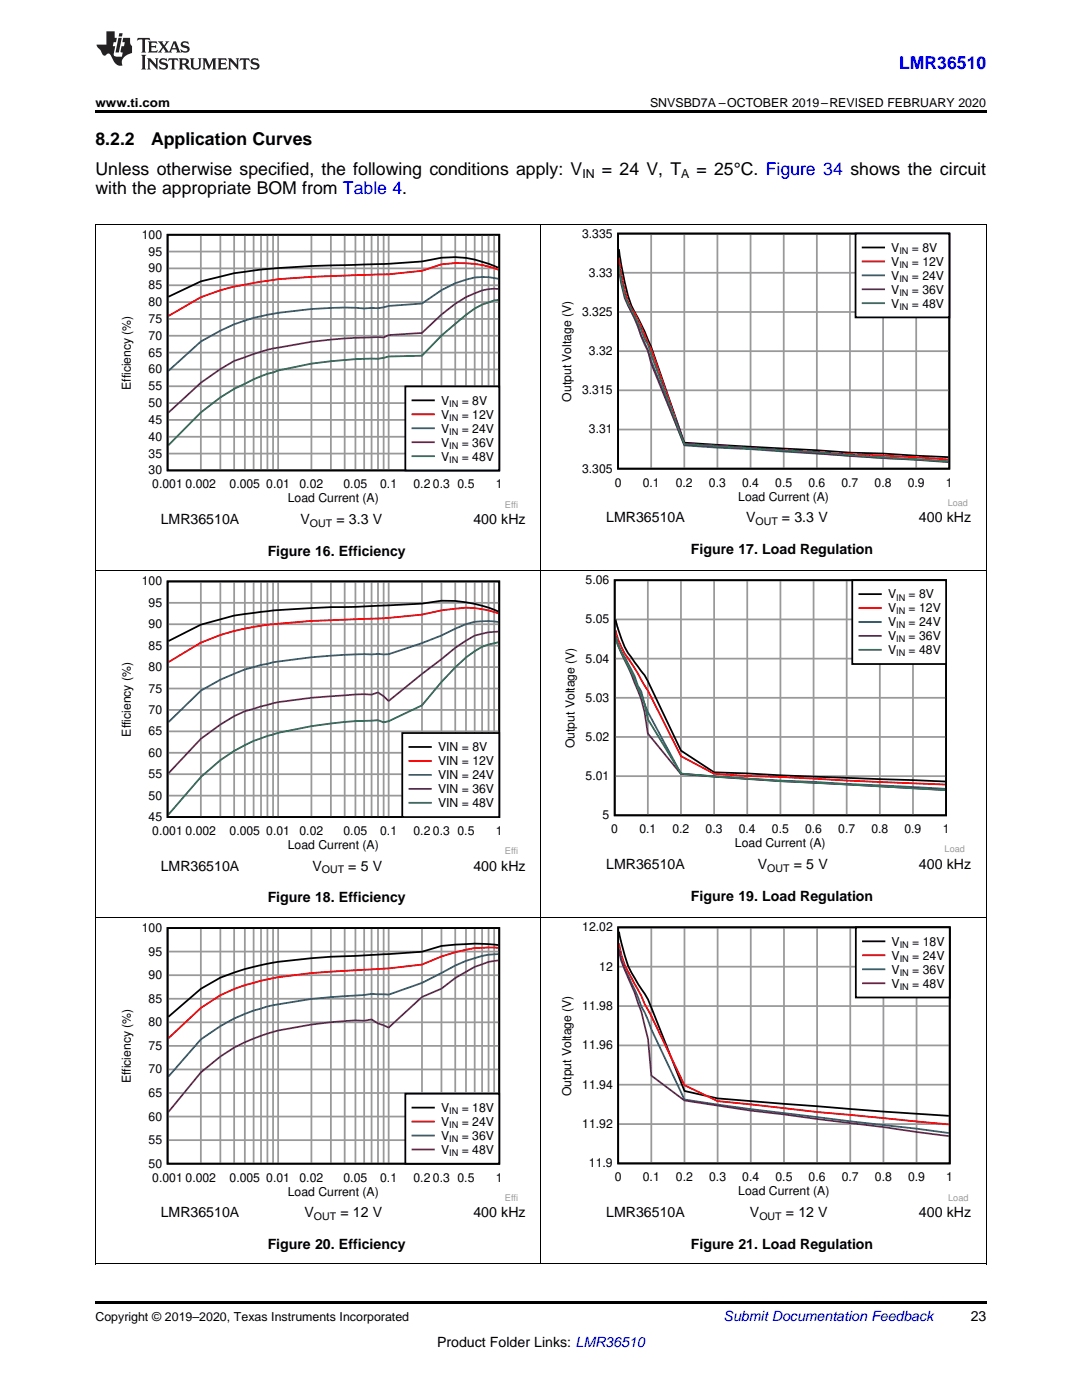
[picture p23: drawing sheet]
<svg xmlns="http://www.w3.org/2000/svg" width="216mm" height="279mm" viewBox="0 0 216 279" stroke-linecap="round" stroke-linejoin="round" font-family="sans-serif">
<defs><g id="words">
<text font-size="3.5" fill="#00f" x="179.4" y="13.8">LMR36510</text>
<g font-size="3.5">
<text x="19" y="28.9">8.2.2</text>
<text x="30.1" y="28.9">Application Curves</text>
<text x="19" y="34.9">Unless otherwise specified, the following conditions apply: V</text>
<text x="120.1" y="34.9">= 24 V, T</text>
<text x="139" y="34.9">= 25°C. Figure 34 shows the circuit</text>
<text x="19" y="38.8">with the appropriate BOM from Table 4.</text>
</g>
<g font-size="2.8">
<text x="32.1" y="104.6">LMR36510A</text>
<text x="60" y="104.6">V</text>
<text x="67.1" y="104.6">= 3.3 V</text>
<text x="94.5" y="104.6">400 kHz</text>
<text x="121" y="104.2">LMR36510A</text>
<text x="148.9" y="104.2">V</text>
<text x="156" y="104.2">= 3.3 V</text>
<text x="183.4" y="104.2">400 kHz</text>
<text x="53.4" y="110.9">Figure 16. Efficiency</text>
<text x="137.9" y="110.6">Figure 17. Load Regulation</text>
<text x="32.1" y="173.7">LMR36510A</text>
<text x="62.3" y="173.7">V</text>
<text x="69.5" y="173.7">= 5 V</text>
<text x="94.5" y="173.7">400 kHz</text>
<text x="121" y="173.4">LMR36510A</text>
<text x="151.2" y="173.4">V</text>
<text x="158.4" y="173.4">= 5 V</text>
<text x="183.4" y="173.4">400 kHz</text>
<text x="137.9" y="179.8">Figure 19. Load Regulation</text>
<text x="53.4" y="180.1">Figure 18. Efficiency</text>
<text x="32.1" y="242.9">LMR36510A</text>
<text x="60.7" y="242.9">V</text>
<text x="67.9" y="242.9">= 12 V</text>
<text x="94.5" y="242.9">400 kHz</text>
<text x="121" y="242.9">LMR36510A</text>
<text x="149.6" y="242.9">V</text>
<text x="156.8" y="242.9">= 12 V</text>
<text x="183.4" y="242.9">400 kHz</text>
<text x="53.4" y="249.3">Figure 20. Efficiency</text>
<text x="137.9" y="249.3">Figure 21. Load Regulation</text>
<text x="193.7" y="263.6">23</text>
<text x="87.2" y="268.9">Product Folder Links: LMR36510</text>
</g>
<text font-size="2.8" fill="#0000c8" x="144.4" y="263.6">Submit Documentation Feedback</text>
<g font-size="2.5">
<text x="19" y="21.4">www.ti.com</text>
<text x="129.7" y="21.4">SNVSBD7A –OCTOBER 2019–REVISED FEBRUARY 2020</text>
<text x="116.2" y="35.6">IN</text>
<text x="135.9" y="35.6">A</text>
<text x="19" y="263.6">Copyright © 2019–2020, Texas Instruments Incorporated</text>
</g>
<g font-size="2.4">
<text x="28.3" y="47.7">100</text>
<text x="116.2" y="47.4">3.335</text>
<text x="29.7" y="51">95</text>
<text x="177.8" y="50.3">V</text>
<text x="177.8" y="53">V</text>
<text x="181.9" y="50.3">= 8V</text>
<text x="181.9" y="53">= 12V</text>
<text x="29.7" y="57.7">85</text>
<text x="29.7" y="54.4">90</text>
<text x="117.5" y="55.2">3.33</text>
<text x="177.8" y="55.8">V</text>
<text x="177.8" y="58.6">V</text>
<text x="181.9" y="55.8">= 24V</text>
<text x="181.9" y="58.6">= 36V</text>
<text x="29.7" y="64.4">75</text>
<text x="29.7" y="61.1">80</text>
<text x="116.2" y="63.1">3.325</text>
<text x="177.8" y="61.4">V</text>
<text x="181.9" y="61.4">= 48V</text>
<text x="29.7" y="71.2">65</text>
<text x="29.7" y="67.8">70</text>
<text x="117.5" y="70.9">3.32</text>
<text x="26.1" y="77.8" transform="rotate(-90 26.1 77.8)">Efficiency (%)</text>
<text x="29.7" y="77.9">55</text>
<text x="29.7" y="74.5">60</text>
<text x="29.7" y="81.2">50</text>
<text x="88" y="80.8">V</text>
<text x="88" y="83.6">V</text>
<text x="92.1" y="80.8">= 8V</text>
<text x="92.1" y="83.6">= 12V</text>
<text x="113.9" y="80.1" transform="rotate(-90 113.9 80.1)">Output Voltage (V)</text>
<text x="116.2" y="78.7">3.315</text>
<text x="29.7" y="88">40</text>
<text x="29.7" y="84.6">45</text>
<text x="88" y="86.3">V</text>
<text x="88" y="89.1">V</text>
<text x="92.1" y="86.3">= 24V</text>
<text x="92.1" y="89.1">= 36V</text>
<text x="117.5" y="86.5">3.31</text>
<text x="29.7" y="91.3">35</text>
<text x="29.7" y="94.7">30</text>
<text x="88" y="91.9">V</text>
<text x="92.1" y="91.9">= 48V</text>
<text x="116.2" y="94.3">3.305</text>
<text x="30.4" y="97.5">0.001</text>
<text x="37" y="97.5">0.002</text>
<text x="45.8" y="97.5">0.005</text>
<text x="53.1" y="97.5">0.01</text>
<text x="57.4" y="100.2">Load Current (A)</text>
<text x="59.8" y="97.5">0.02</text>
<text x="68.5" y="97.5">0.05</text>
<text x="75.9" y="97.5">0.1</text>
<text x="82.5" y="97.5">0.2</text>
<text x="86.4" y="97.5">0.3</text>
<text x="91.3" y="97.5">0.5</text>
<text x="98.9" y="97.5">1</text>
<text x="122.7" y="97.1">0</text>
<text x="128.2" y="97.1">0.1</text>
<text x="134.9" y="97.1">0.2</text>
<text x="141.5" y="97.1">0.3</text>
<text x="147.3" y="99.9">Load Current (A)</text>
<text x="148.1" y="97.1">0.4</text>
<text x="154.7" y="97.1">0.5</text>
<text x="161.3" y="97.1">0.6</text>
<text x="167.9" y="97.1">0.7</text>
<text x="174.5" y="97.1">0.8</text>
<text x="181.1" y="97.1">0.9</text>
<text x="188.8" y="97.1">1</text>
<text x="28.3" y="116.8">100</text>
<text x="116.9" y="116.6">5.06</text>
<text x="177.2" y="119.4">V</text>
<text x="181.3" y="119.4">= 8V</text>
<text x="29.7" y="125.4">90</text>
<text x="29.7" y="121.1">95</text>
<text x="116.9" y="124.4">5.05</text>
<text x="177.2" y="122.2">V</text>
<text x="177.2" y="125">V</text>
<text x="181.3" y="122.2">= 12V</text>
<text x="181.3" y="125">= 24V</text>
<text x="29.7" y="129.7">85</text>
<text x="177.2" y="127.8">V</text>
<text x="177.2" y="130.6">V</text>
<text x="181.3" y="127.8">= 36V</text>
<text x="181.3" y="130.6">= 48V</text>
<text x="29.7" y="133.9">80</text>
<text x="116.9" y="132.2">5.04</text>
<text x="29.7" y="142.5">70</text>
<text x="29.7" y="138.2">75</text>
<text x="116.9" y="140.1">5.03</text>
<text x="26.1" y="147" transform="rotate(-90 26.1 147)">Efficiency (%)</text>
<text x="29.7" y="146.8">65</text>
<text x="87.4" y="149.9">VIN = 8V</text>
<text x="114.6" y="149.3" transform="rotate(-90 114.6 149.3)">Output Voltage (V)</text>
<text x="116.9" y="147.9">5.02</text>
<text x="29.7" y="155.3">55</text>
<text x="29.7" y="151">60</text>
<text x="87.4" y="152.7">VIN = 12V</text>
<text x="87.4" y="155.5">VIN = 24V</text>
<text x="116.9" y="155.7">5.01</text>
<text x="29.7" y="159.6">50</text>
<text x="87.4" y="158.3">VIN = 36V</text>
<text x="87.4" y="161.1">VIN = 48V</text>
<text x="29.7" y="163.9">45</text>
<text x="30.4" y="166.6">0.001</text>
<text x="37" y="166.6">0.002</text>
<text x="45.8" y="166.6">0.005</text>
<text x="53.1" y="166.6">0.01</text>
<text x="59.8" y="166.6">0.02</text>
<text x="68.5" y="166.6">0.05</text>
<text x="75.9" y="166.6">0.1</text>
<text x="82.5" y="166.6">0.2</text>
<text x="86.4" y="166.6">0.3</text>
<text x="91.3" y="166.6">0.5</text>
<text x="98.9" y="166.6">1</text>
<text x="120.2" y="163.5">5</text>
<text x="122" y="166.3">0</text>
<text x="127.6" y="166.3">0.1</text>
<text x="134.2" y="166.3">0.2</text>
<text x="140.8" y="166.3">0.3</text>
<text x="147.4" y="166.3">0.4</text>
<text x="154" y="166.3">0.5</text>
<text x="160.7" y="166.3">0.6</text>
<text x="167.3" y="166.3">0.7</text>
<text x="173.9" y="166.3">0.8</text>
<text x="180.5" y="166.3">0.9</text>
<text x="188.1" y="166.3">1</text>
<text x="57.4" y="169.4">Load Current (A)</text>
<text x="146.7" y="169.1">Load Current (A)</text>
<text x="116.2" y="185.9">12.02</text>
<text x="28.3" y="186">100</text>
<text x="29.7" y="190.7">95</text>
<text x="177.9" y="188.7">V</text>
<text x="177.9" y="191.5">V</text>
<text x="182" y="188.7">= 18V</text>
<text x="182" y="191.5">= 24V</text>
<text x="29.7" y="195.4">90</text>
<text x="119.6" y="193.7">12</text>
<text x="177.9" y="194.3">V</text>
<text x="177.9" y="197.1">V</text>
<text x="182" y="194.3">= 36V</text>
<text x="182" y="197.1">= 48V</text>
<text x="29.7" y="200.1">85</text>
<text x="116.2" y="201.6">11.98</text>
<text x="29.7" y="209.5">75</text>
<text x="29.7" y="204.8">80</text>
<text x="116.2" y="209.4">11.96</text>
<text x="29.7" y="214.2">70</text>
<text x="26.1" y="216.2" transform="rotate(-90 26.1 216.2)">Efficiency (%)</text>
<text x="29.7" y="218.9">65</text>
<text x="88" y="221.9">V</text>
<text x="92.1" y="221.9">= 18V</text>
<text x="114" y="218.7" transform="rotate(-90 114 218.7)">Output Voltage (V)</text>
<text x="116.2" y="217.3">11.94</text>
<text x="29.7" y="223.6">60</text>
<text x="88" y="224.7">V</text>
<text x="88" y="227.5">V</text>
<text x="92.1" y="224.7">= 24V</text>
<text x="92.1" y="227.5">= 36V</text>
<text x="116.2" y="225.1">11.92</text>
<text x="29.7" y="228.3">55</text>
<text x="29.7" y="233">50</text>
<text x="88" y="230.3">V</text>
<text x="92.1" y="230.3">= 48V</text>
<text x="117.5" y="233">11.9</text>
<text x="30.4" y="235.8">0.001</text>
<text x="37" y="235.8">0.002</text>
<text x="45.8" y="235.8">0.005</text>
<text x="53.1" y="235.8">0.01</text>
<text x="57.4" y="238.6">Load Current (A)</text>
<text x="59.8" y="235.8">0.02</text>
<text x="68.5" y="235.8">0.05</text>
<text x="75.9" y="235.8">0.1</text>
<text x="82.5" y="235.8">0.2</text>
<text x="86.4" y="235.8">0.3</text>
<text x="91.3" y="235.8">0.5</text>
<text x="98.9" y="235.8">1</text>
<text x="122.7" y="235.8">0</text>
<text x="128.3" y="235.8">0.1</text>
<text x="134.9" y="235.8">0.2</text>
<text x="141.5" y="235.8">0.3</text>
<text x="147.3" y="238.6">Load Current (A)</text>
<text x="148.1" y="235.8">0.4</text>
<text x="154.7" y="235.8">0.5</text>
<text x="161.4" y="235.8">0.6</text>
<text x="168" y="235.8">0.7</text>
<text x="174.6" y="235.8">0.8</text>
<text x="181.2" y="235.8">0.9</text>
<text x="188.8" y="235.8">1</text>
</g>
<g font-size="2.1">
<text x="61.8" y="105.1">OUT</text>
<text x="150.7" y="104.8">OUT</text>
<text x="153.1" y="174">OUT</text>
<text x="64.2" y="174.3">OUT</text>
<text x="62.6" y="243.5">OUT</text>
<text x="151.5" y="243.5">OUT</text>
</g>
<g font-size="1.8">
<text x="179.5" y="50.7">IN</text>
<text x="179.5" y="53.5">IN</text>
<text x="179.5" y="56.2">IN</text>
<text x="179.5" y="59">IN</text>
<text x="179.5" y="61.8">IN</text>
<text x="89.6" y="81.2">IN</text>
<text x="89.6" y="84">IN</text>
<text x="89.6" y="86.8">IN</text>
<text x="89.6" y="89.5">IN</text>
<text x="89.6" y="92.3">IN</text>
<text x="178.8" y="119.9">IN</text>
<text x="178.8" y="122.6">IN</text>
<text x="178.8" y="125.4">IN</text>
<text x="178.8" y="128.2">IN</text>
<text x="178.8" y="131">IN</text>
<text x="179.5" y="189.1">IN</text>
<text x="179.5" y="191.9">IN</text>
<text x="179.5" y="194.7">IN</text>
<text x="179.5" y="197.5">IN</text>
<text x="89.6" y="222.3">IN</text>
<text x="89.6" y="225.1">IN</text>
<text x="89.6" y="227.9">IN</text>
<text x="89.6" y="230.7">IN</text>
</g>
<g font-size="1.8" fill="#999">
<text x="100.8" y="101.3">Effi</text>
<text x="189.1" y="101">Load</text>
<text x="100.8" y="170.5">Effi</text>
<text x="188.5" y="170.1">Load</text>
<text x="100.8" y="239.7">Effi</text>
<text x="189.2" y="239.6">Load</text>
</g>
</g></defs>
<path d="M19 252.3h.2zM196.7 252.3h.1zM19 259.7h177.8v.5h-177.8z" fill="#000"/>
<path d="M19.1 183.1v69.2M107.9 183.1v69.2M196.8 183.1v69.2M19 252.3h177.8" fill="none" stroke="#000" stroke-width=".2"/>
<path d="M33.4 185.2h66.2v47h-66.2zM99.4 188.6l-4.7-.3-3.9 .2-2.7 .3-3.9 1.1-13.3 .9a113.9 113.9 0 0 0-18.8 1.8 44.4 44.4 0 0 0-8.1 2.5l-3.9 2.2-6.5 5.6" fill="none" stroke="#000" stroke-width=".35"/>
<g fill="none" stroke="#999" stroke-width=".35">
<path d="M33.4 199.3h66.2M33.4 194.6h66.2M33.4 189.9h66.2M40.1 185.2v47.1M44 185.2v47.1M46.7 185.2v47.1M48.9 185.2v47.1M50.6 185.2v47.1M52.1 185.2v47.1M53.4 185.2v47.1M54.5 185.2v47.1M55.5 185.2v47.1"/>
<path d="M62.1 185.2v47.1M66 185.2v47.1M68.8 185.2v47.1M70.9 185.2v47.1M72.7 185.2v47.1M74.1 185.2v47.1M75.4 185.2v47.1M76.6 185.2v47.1M77.6 185.2v47.1M84.2 185.2v47.1M88.1 185.2v47.1M90.8 185.2v47.1"/>
<path d="M93 185.2v47.1M94.7 185.2v47.1M96.2 185.2v47.1M97.5 185.2v47.1M98.6 185.2v47.1M33.4 218.1h66.2M33.4 213.4h66.2M33.4 208.7h66.2M33.4 204h66.2M33.4 227.5h66.2M33.4 222.8h66.2"/>
</g>
<path d="M99.4 189.2l-1.9-.1a30.6 30.6 0 0 0-13.3 3.4l-6.6 .8-6.7 .3a109.6 109.6 0 0 0-18.8 2.1 31.3 31.3 0 0 0-12 5.5l-6.5 6" fill="none" stroke="#f00" stroke-width=".35"/>
<path d="M99.4 190.4a19.5 19.5 0 0 0-8.6 2.3l-6.6 3.5-6.6 2.3-3.5-.1-3.2 .3a85.2 85.2 0 0 0-18.8 2.6 33.1 33.1 0 0 0-12 6.1l-6.5 7.5" fill="none" stroke="#295c75" stroke-width=".35"/>
<path d="M99.4 191.7l-.8 .1a21.2 21.2 0 0 0-7.8 3.4l-2.7 2.1-3.9 1.7-6.6 6.1-2.2-.8-1.3-.9-1.4 .3a70.2 70.2 0 0 0-17.2 2 35.2 35.2 0 0 0-15.4 8.3l-6.5 7.9" fill="none" stroke="#68275f" stroke-width=".35"/>
<path d="M80.9 218.3h18.7v13.9h-18.7z" fill-rule="evenodd" fill="#fff"/>
<path d="M123.3 185.1h66.2v47.1h-66.2zM123.5 185.9l.4 1.8a21.7 21.7 0 0 0 4.1 9.7l1.3 2.1 7.3 18.2 6.6 1.5 33.1 2.6 13 .9M80.9 218.3h18.7v13.9h-18.7zM82.3 221.1h4.3" fill="none" stroke="#000" stroke-width=".35"/>
<path d="M123.5 188.3l.4 1.7a13.2 13.2 0 0 0 2.1 5.1l4 7.7 6.6 13.8 6.6 3.2 6.6 .6a570.3 570.3 0 0 0 26.5 2.7l13 1.3M82.3 223.8h4.3" fill="none" stroke="#f00" stroke-width=".35"/>
<path d="M123.5 189.3l.4 2 .8 2.1 2 4.1 3.3 7.9 6.6 14a1242.8 1242.8 0 0 0 46.3 5.9l6.4 .8M82.3 226.6h4.3" fill="none" stroke="#295c75" stroke-width=".35"/>
<path d="M123.5 189.6l.5 2.3 2.7 6.3 1.3 3.7 1.3 5.4 .7 7.4 6.6 4.9 13.2 2 26.5 3.3 13 1.8M82.3 229.4h4.3" fill="none" stroke="#68275f" stroke-width=".35"/>
<g fill="none" stroke="#999" stroke-width=".35">
<path d="M123.3 192.9h66.2M130 185.1v47.1M136.6 185.1v47.1M143.2 185.1v47.1M149.8 185.1v47.1M156.4 185.1v47.1M163 185.1v47.1M169.7 185.1v47.1M176.3 185.1v47.1M182.9 185.1v47.1M123.3 216.5h66.2M123.3 208.6h66.2"/>
<path d="M123.3 200.8h66.2M123.3 224.3h66.2"/>
</g>
<path d="M170.8 185.1h18.7v14h-18.7z" fill-rule="evenodd" fill="#fff"/>
<path d="M33.4 116h66.2v47.1h-66.2zM99.4 122a25.3 25.3 0 0 0-15.2-1.5l-13.3 .6a193.2 193.2 0 0 0-18.8 1 57.4 57.4 0 0 0-12 2.6l-6.5 3.2M170.8 185.1h18.7v14h-18.7zM172.2 187.9h4.3" fill="none" stroke="#000" stroke-width=".35"/>
<path d="M99.4 122.4a18.4 18.4 0 0 0-8.6-.9l-2.7 .3-3.9 .9-6.6 .6-8.8 .4a155.5 155.5 0 0 0-16.7 1.2 47.3 47.3 0 0 0-12 3.4l-6.5 3.8M172.2 190.7h4.3" fill="none" stroke="#f00" stroke-width=".35"/>
<path d="M99.4 124.1a13.8 13.8 0 0 0-8.6 1.4l-2.7 1.3-3.9 1.5-6.6 2.3a125.9 125.9 0 0 0-15.5 .6l-6.6 .8a42.1 42.1 0 0 0-15.4 5.8l-6.5 6.3M172.2 193.4h4.3" fill="none" stroke="#295c75" stroke-width=".35"/>
<path d="M99.4 126.1a11.6 11.6 0 0 0-6.4 1.8l-2.2 1.4-13.2 10.6-1-.9-1.2-.8-1.3 .4a48.4 48.4 0 0 0-8.1 .4l-3.9 .3-6.6 .8-6.6 1.8-2.2 1-2.7 1.7-3.9 2.8-6.5 6.9M172.2 196.2h4.3" fill="none" stroke="#68275f" stroke-width=".35"/>
<path d="M19.1 113.9v69.2M107.9 113.9v69.2M196.8 113.9v69.2M19 183.1h177.8" fill="none" stroke="#000" stroke-width=".2"/>
<g fill="none" stroke="#999" stroke-width=".35">
<path d="M40.1 116v47.1M44 116v47.1M46.7 116v47.1M48.9 116v47.1M50.6 116v47.1M52.1 116v47.1M53.4 116v47.1M54.5 116v47.1M55.5 116v47.1M62.1 116v47.1M66 116v47.1M68.8 116v47.1"/>
<path d="M70.9 116v47.1M72.7 116v47.1M74.1 116v47.1M75.4 116v47.1M76.6 116v47.1M77.6 116v47.1M84.2 116v47.1M88.1 116v47.1M90.8 116v47.1M93 116v47.1M94.7 116v47.1M96.2 116v47.1"/>
<path d="M97.5 116v47.1M98.6 116v47.1M33.4 137.4h66.2M33.4 133.1h66.2M33.4 128.9h66.2M33.4 124.6h66.2M33.4 120.3h66.2M33.4 158.8h66.2M33.4 154.5h66.2M33.4 150.2h66.2M33.4 146h66.2M33.4 141.7h66.2"/>
</g>
<path d="M99.4 128.2a12.5 12.5 0 0 0-6.4 3l-2.2 2-2.7 2.9-3.9 4.7-6.6 3.1-1 .3-1.2-.5-2.7 .2a85 85 0 0 0-19.3 3 33 33 0 0 0-13.3 8.2l-6.5 7.5" fill="none" stroke="#286b49" stroke-width=".35"/>
<path d="M80.3 146.3h19.3v16.8h-19.3z" fill-rule="evenodd" fill="#fff"/>
<path d="M122.7 115.8h66.1v46.9h-66.1zM122.8 123.6l.3 1.2a21.3 21.3 0 0 0 4.2 8.2l1.3 1.7 .7 1.2 6.6 13.9 6.6 4.3 46.1 1.9M80.3 146.3h19.3v16.8h-19.3zM81.7 149.1h4.3" fill="none" stroke="#000" stroke-width=".35"/>
<path d="M122.8 125.8l.2 .7a16.6 16.6 0 0 0 3 5.8l3.3 5.5 6.6 13.1 6.6 3.5 6.6 .5 6.6 .2 13.2 .7 19.7 .8M81.7 151.9h4.3" fill="none" stroke="#f00" stroke-width=".35"/>
<path d="M122.8 126.8l.4 1.3a9.3 9.3 0 0 0 1.4 3 31.1 31.1 0 0 1 2.7 5.8l.6 1 .7 2.6 .7 1.6 6.6 12.3a515.4 515.4 0 0 0 26.4 1.6l26.3 1.4M81.7 154.6h4.3" fill="none" stroke="#295c75" stroke-width=".35"/>
<path d="M122.8 127.1l.2 .7a23.4 23.4 0 0 0 2.3 5.3l.7 1.4a39.9 39.9 0 0 1 3.3 11.9l6.6 8.1a2277.6 2277.6 0 0 0 52.7 3.1M81.7 157.4h4.3" fill="none" stroke="#68275f" stroke-width=".35"/>
<path d="M122.8 127.1l.2 .7a19.4 19.4 0 0 0 2.3 5l1.3 2.7 2 4.9 .7 3.1 6.6 10.9 19.8 1.5 32.9 1.8M81.7 160.2h4.3" fill="none" stroke="#286b49" stroke-width=".35"/>
<g fill="none" stroke="#999" stroke-width=".35">
<path d="M129.3 115.8v46.9M135.9 115.8v46.9M142.5 115.8v46.9M149.1 115.8v46.9M155.7 115.8v46.9M162.3 115.8v46.9M168.9 115.8v46.9M175.6 115.8v46.9M182.2 115.8v46.9M122.7 139.3h66.1M122.7 131.4h66.1M122.7 123.6h66.1"/>
<path d="M122.7 154.9h66.1M122.7 147.1h66.1"/>
</g>
<path d="M170.1 115.8h18.7v16.7h-18.7z" fill-rule="evenodd" fill="#fff"/>
<path d="M33.4 46.9h66.2v47h-66.2zM99.4 53.4a21.2 21.2 0 0 0-15.2-1.2l-6.6 .4-15.5 .5-6.6 .4a76.6 76.6 0 0 0-15.4 2.7l-6.5 3M170.1 115.8h18.7v16.7h-18.7zM171.5 118.6h4.3" fill="none" stroke="#000" stroke-width=".35"/>
<path d="M99.4 53.8l-.8-.3a23.8 23.8 0 0 0-10.5-.8l-3.9 1.3-6.6 .7-8.8 .3a151.1 151.1 0 0 0-15.4 1l-2.8 .5a43.5 43.5 0 0 0-10.5 2.8l-6.5 3.8M171.5 121.4h4.3" fill="none" stroke="#f00" stroke-width=".35"/>
<path d="M99.4 55.6a13.1 13.1 0 0 0-8.6 .9l-2.7 1.4-3.9 2.7-6.6 .5-2.2 .4-2.7 .1a78.8 78.8 0 0 0-19.3 1.2 38.4 38.4 0 0 0-13.3 5.4l-6.5 5.8M171.5 124.1h4.3" fill="none" stroke="#295c75" stroke-width=".35"/>
<path d="M99.4 57.7a8.5 8.5 0 0 0-4.7 .8l-1.7 .8-2.2 1.3-2.7 2.2-3.9 3.6-6.6 .5-1 .4-3.9 .1a98.3 98.3 0 0 0-19.3 2.4l-6.7 2.2-2.7 1.7-3.9 2.7-6.5 6M171.5 126.9h4.3" fill="none" stroke="#68275f" stroke-width=".35"/>
<path d="M99.4 59.9a14 14 0 0 0-6.4 2.9l-4.9 4.2-3.9 4-6.6 .1-2.2 .5-4.5 .1a71.1 71.1 0 0 0-17.5 2.9l-1.3 .5a65.3 65.3 0 0 0-8.1 4.2l-3.9 3-6.5 6.6M171.5 129.7h4.3" fill="none" stroke="#286b49" stroke-width=".35"/>
<path d="M19.1 44.8v69.1M107.9 44.8v69.1M196.8 44.8v69.1M19 113.9h177.8" fill="none" stroke="#000" stroke-width=".2"/>
<g fill="none" stroke="#999" stroke-width=".35">
<path d="M33.4 56.9h66.2M33.4 53.6h66.2M33.4 50.2h66.2M40.1 46.9v47M44 46.9v47M46.7 46.9v47M48.9 46.9v47M50.6 46.9v47M52.1 46.9v47M53.4 46.9v47M54.5 46.9v47M55.5 46.9v47"/>
<path d="M62.1 46.9v47M66 46.9v47M68.8 46.9v47M70.9 46.9v47M72.7 46.9v47M74.1 46.9v47M75.4 46.9v47M76.6 46.9v47M77.6 46.9v47M84.2 46.9v47M88.1 46.9v47M90.8 46.9v47"/>
<path d="M93 46.9v47M94.7 46.9v47M96.2 46.9v47M97.5 46.9v47M98.6 46.9v47M33.4 77.1h66.2M33.4 73.7h66.2M33.4 70.4h66.2M33.4 67h66.2M33.4 63.6h66.2M33.4 60.3h66.2M33.4 90.5h66.2"/>
<path d="M33.4 87.2h66.2M33.4 83.8h66.2M33.4 80.4h66.2"/>
</g>
<path d="M80.9 77.1h18.7v16.8h-18.7z" fill-rule="evenodd" fill="#fff"/>
<path d="M123.3 46.6h66.1v46.9h-66.1zM123.5 49.7l.4 3a52.9 52.9 0 0 0 2.1 8.3l2.6 5.1 1.3 3.2 6.6 19 33.1 2 6.6 .2 13 .7M80.9 77.1h18.7v16.8h-18.7zM82.3 79.9h4.3" fill="none" stroke="#000" stroke-width=".35"/>
<path d="M123.5 51.5l.4 2.9a24.5 24.5 0 0 0 2.1 7.1l2 3.7 1.9 4.5 6.6 18.9 52.7 3.1M82.3 82.7h4.3" fill="none" stroke="#f00" stroke-width=".35"/>
<path d="M123.5 53l.4 2.7a21.2 21.2 0 0 0 2.7 7.9l2 5.1 .7 1.3 .6 2 6.6 16.9 39.7 2.5 13 .7M82.3 85.5h4.3" fill="none" stroke="#295c75" stroke-width=".35"/>
<path d="M123.5 53.5l.4 2.9a16.5 16.5 0 0 0 2.7 7l1.4 3.7 1.3 2.8 .6 2.7 6.6 16.1 13.3 .8 19.8 1.5 19.6 1.2M82.3 88.3h4.3" fill="none" stroke="#68275f" stroke-width=".35"/>
<path d="M123.5 53l.2 1.6a23.9 23.9 0 0 0 3.6 9.7l1.3 3.3 .7 1.1 7.2 19.9 26.5 1.6 6.6 .6 19.6 1.3M82.3 91h4.3" fill="none" stroke="#286b49" stroke-width=".35"/>
<g fill="none" stroke="#999" stroke-width=".35">
<path d="M123.3 54.4h66.1M129.9 46.6v46.9M136.5 46.6v46.9M143.2 46.6v46.9M149.8 46.6v46.9M156.4 46.6v46.9M163 46.6v46.9M169.6 46.6v46.9M176.2 46.6v46.9M182.8 46.6v46.9M123.3 77.9h66.1M123.3 70.1h66.1"/>
<path d="M123.3 62.3h66.1M123.3 85.7h66.1"/>
</g>
<path d="M170.7 46.6h18.7v16.7h-18.7z" fill-rule="evenodd" fill="#fff"/>
<path d="M170.7 46.6h18.7v16.7h-18.7zM172.1 49.4h4.3" fill="none" stroke="#000" stroke-width=".35"/>
<path d="M172.1 52.2h4.3" fill="none" stroke="#f00" stroke-width=".35"/>
<path d="M172.1 55h4.3" fill="none" stroke="#295c75" stroke-width=".35"/>
<path d="M172.1 57.7h4.3" fill="none" stroke="#68275f" stroke-width=".35"/>
<path d="M172.1 60.5h4.3" fill="none" stroke="#286b49" stroke-width=".35"/>
<path d="M19 44.7h177.8" fill="none" stroke="#000" stroke-width=".2"/>
<path d="M19 22h177.8v.5h-177.8z" fill="#000"/>
<g fill="#231f20">
<path d="M27.5 7.6l-.1 .5 .4-.2h.6v.1v2.1l-.2 .4h1l-.3-.4v-2.1l.1-.1h.5l.5 .2-.2-.5zM29.5 8.3l.2 .3v1.5l-.2 .4h1.8l.2-.6a1.04 1.04 0 0 1-1.3 .2v-.7h.6l.3 .2v-.6l-.3 .2h-.6v-.6l.8-.1 .4 .3-.2-.5zM31.5 8.3l.9 1.1-.9 1.1h.8l-.2-.2 .5-.7 .4 .7-.2 .2h1.5l-.1-.2 .1-.4h.9l.1 .4-.2 .2h1l-.3-.3-.7-1.9h-.5l-.9 2-.8-1 .9-1h-.8l.1 .3-.3 .5-.4-.6 .2-.2zM34.7 8.6l.4 1h-.7zM36.3 8.4a.63 .63 0 0 0-.2 .7 .63 .63 0 0 0 .6 .4l.6 .2 .1 .2a.75 .75 0 0 1-.7 .4 .75 .75 0 0 1-.6-.5l.1 .7 .1-.1a1.11 1.11 0 0 0 1.5-.6 1.13 1.13 0 0 0-1.2-.8l-.1-.4a1.04 1.04 0 0 1 1.2 .2l-.2-.5-.1 .1-.5-.2zM28.2 10.9l.2 .4v2.2l-.2 .4h1l-.3-.4v-2.2l.3-.4zM29.3 11.6l.3 .4v1.5l-.3 .4h.8l-.2-.4v-1.3l1.5 1.7v-1.9l.2-.4h-.7l.2 .4v.9l-1.1-1.3zM32 11.8a.62 .62 0 0 0-.2 .7 .62 .62 0 0 0 .6 .4l.6 .1 .1 .3a.76 .76 0 0 1-.7 .3 .76 .76 0 0 1-.6-.4l.1 .7 .1-.1a1.11 1.11 0 0 0 1.5-.6 1.13 1.13 0 0 0-1.2-.8l-.1-.4a1.04 1.04 0 0 1 1.2 .2l-.2-.6-.1 .1-.5-.1zM33.7 11.6l-.2 .6a.61 .61 0 0 1 .8-.3v1.6l-.2 .4h.9l-.2-.4v-1.6a.63 .63 0 0 1 .8 .3l-.2-.6zM35.6 11.6l.3 .4v1.5l-.3 .4h1l-.2-.2v-.8l.5 .2a.76 .76 0 0 0 1.2 .7l-1-1a.58 .58 0 0 0 .6-.5 .58 .58 0 0 0-.5-.6zM36.4 11.9h.1a.45 .45 0 0 1 .5 .1 .45 .45 0 0 1 .1 .5l-.7 .2zM37.9 11.6l.2 .2a2.17 2.17 0 0 0 .3 1.9 .99 .99 0 0 0 1.6-.6v-1.1l.2-.4h-.7l.2 .2a1.92 1.92 0 0 1-.2 1.8 .6 .6 0 0 1-.9-.5v-1.1l.2-.4zM40.4 11.6l.2 .4v1.5l-.2 .4h.7l-.2-.4v-1.4l.8 1.8 .8-1.8v1.4l-.2 .4h.9l-.2-.4v-1.5l.2-.4h-.8l-.6 1.5-.6-1.5zM43.4 11.6l.2 .4v1.5l-.2 .4h1.8l.2-.6a1.04 1.04 0 0 1-1.3 .1v-.6h.5l.4 .2v-.6l-.4 .2h-.5v-.7h.8l.3 .3-.1-.6zM45.5 11.6l.2 .4v1.5l-.2 .4h.7l-.2-.4v-1.3l1.5 1.7v-1.9l.2-.4h-.7l.2 .4v.9l-1.1-1.3zM47.9 11.6l-.1 .6a.61 .61 0 0 1 .8-.3v1.6l-.3 .4h1l-.3-.4 .1-1.6a.63 .63 0 0 1 .7 .3l-.1-.6zM50.2 11.8a.62 .62 0 0 0-.2 .7 .62 .62 0 0 0 .6 .4l.6 .1 .2 .3a.76 .76 0 0 1-.8 .3 .76 .76 0 0 1-.6-.4l.1 .7 .2-.1a1.11 1.11 0 0 0 1.5-.6 1.13 1.13 0 0 0-1.3-.8l-.1-.4a1.04 1.04 0 0 1 1.2 .2l-.1-.6-.2 .1-.5-.1z"/>
<path d="M21.2 6.3v2.6h-1.9l.1 .4 .7 .9a.91 .91 0 0 0 1 .8 .56 .56 0 0 1 .5-.3 .56 .56 0 0 1 .5 .3l.4 .8a1.53 1.53 0 0 0 1.9 1.2 1.54 1.54 0 0 1 1-2.1l.9-.3v-1.4a1.52 1.52 0 0 1-.3-1.6h-1.4l-.2 .8h.5l-.2 .8h-.4l-.2 1v.2l.4 .1-.2 .8a1.93 1.93 0 0 1-1.6-.3l.3-1.8h-.5l.2-.8h.4l.2-.8h-.4v-1.3zM23.6 7.6l-.6 2.9h.7l.6-2.9zM23.8 6.6l-.1 .7h.6l.2-.7z"/>
</g>
<use href="#words"/>
</svg>
